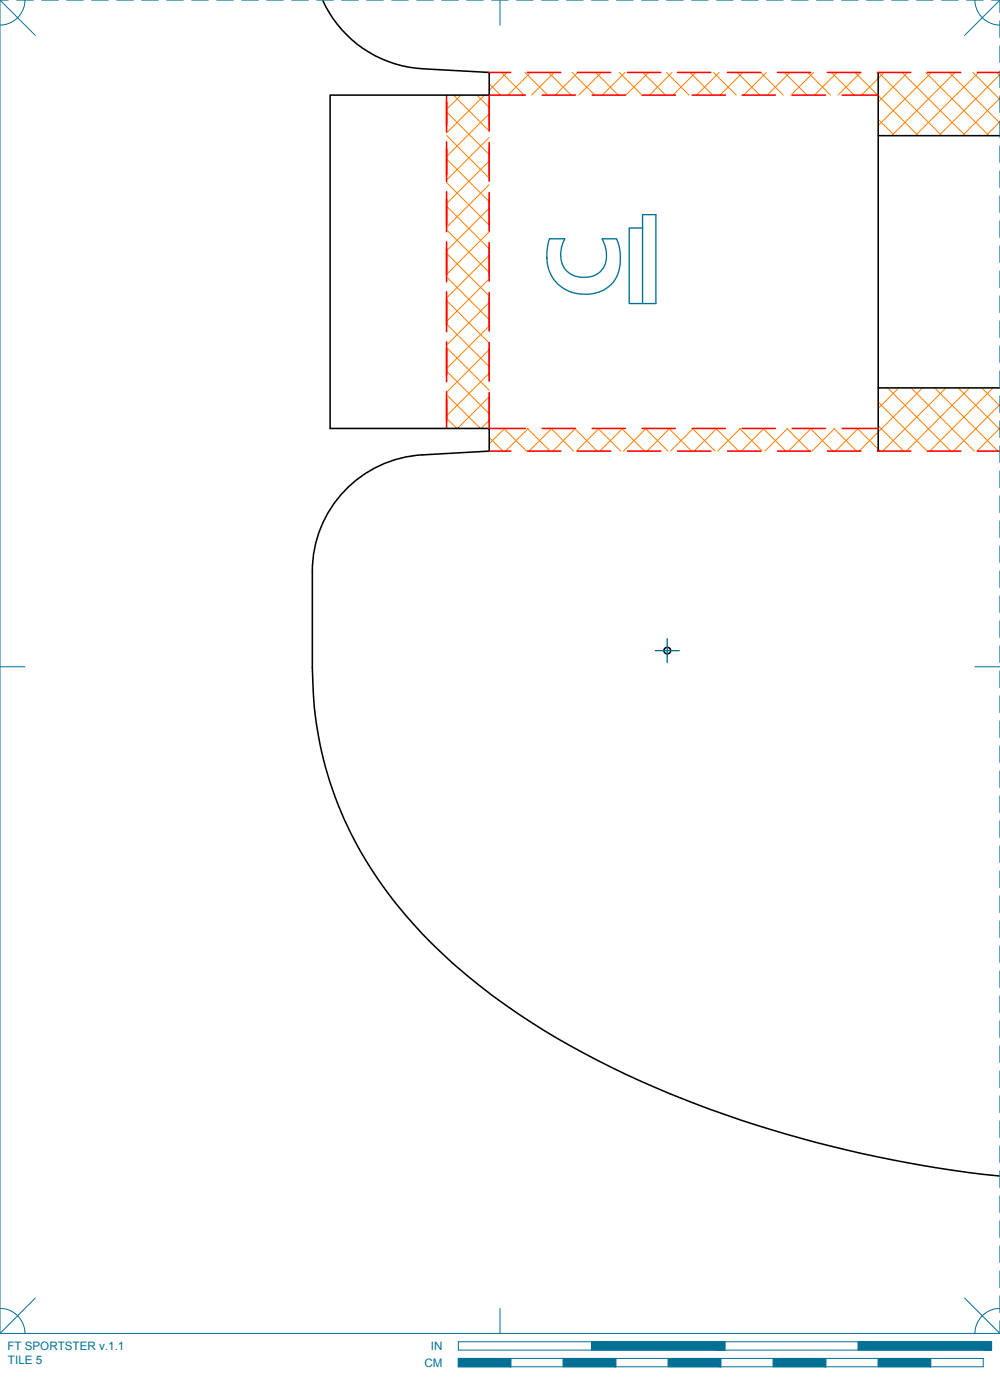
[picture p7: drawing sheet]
<svg xmlns="http://www.w3.org/2000/svg" width="190mm" height="267mm" viewBox="0 0 190 267" stroke-linecap="round" stroke-linejoin="round" font-family="sans-serif">
<defs><g id="words">
<g font-size="2.2" fill="#007095">
<text x="1.4" y="257.2">FT SPORTSTER v.1.1</text>
<text x="82.1" y="257.2">IN</text>
<text x="1.5" y="259.9">TILE 5</text>
<text x="80.8" y="260.4">CM</text>
</g>
</g></defs>
<!-- layer: 06 CAVITY -->
<g fill="none" stroke="#ff7f00" stroke-width=".19">
<path d="M86.4 18.1l6.8 6.9M87.8 18.1l-2.7 2.7M90.9 18.1l2.3 2.4M92.3 18.1l-7.2 7.2M93.2 16l2.2 2.1M95.5 13.8l4.3 4.3M96.6 13.8l-3.4 3.4M100 13.8l4.3 4.3M101.1 13.8l-4.3 4.3M104.5 13.8l4.3 4.3M105.6 13.8l-4.3 4.3M109 13.8l4.3 4.3"/>
<path d="M110.1 13.8l-4.3 4.3M113.5 13.8l4.3 4.3M114.6 13.8l-4.3 4.3M118 13.8l4.3 4.3M119.1 13.8l-4.4 4.3M122.5 13.8l4.3 4.3M123.5 13.8l-4.3 4.3M127 13.8l4.3 4.3M128 13.8l-4.3 4.3M131.4 13.8l4.4 4.3M132.5 13.8l-4.3 4.3M135.9 13.8l4.4 4.3"/>
<path d="M137 13.8l-4.3 4.3M140.4 13.8l4.3 4.3M141.5 13.8l-4.3 4.3M144.9 13.8l4.3 4.3M146 13.8l-4.3 4.3M149.4 13.8l4.3 4.3M150.5 13.8l-4.3 4.3M153.9 13.8l4.3 4.3M155 13.8l-4.3 4.3M158.4 13.8l4.3 4.3M159.5 13.8l-4.3 4.3M162.9 13.8l4.3 4.3"/>
<path d="M164 13.8l-4.4 4.3M167.3 18.2l7.6 7.6M167.4 13.8l12 12M168.4 13.8l-4.3 4.3M171.9 13.8l12 12M172.9 13.8l-5.6 5.6M176.3 13.8l12.1 12M177.4 13.8l-10.1 10.1M180.8 13.8l9.7 9.6M181.9 13.8l-12 12M185.3 13.8l5.2 5.1M186.4 13.8l-12.1 12"/>
<path d="M189.8 13.8l.7 .7M190.5 14.2l-11.6 11.6M190.5 18.7l-7.2 7.1M85.1 39.3l8.1 8.1M85.1 34.8l8.1 8.1M85.1 30.3l8.1 8.1M85.1 25.8l8.1 8.1M85.1 21.3l8.1 8.1M93.2 21.7l-8.1 8.1M93.2 26.2l-8.1 8.1M93.2 30.7l-8.1 8.1M93.2 35.2l-8.1 8.1"/>
<path d="M93.2 39.7l-8.1 8.1M167.3 22.7l3.1 3.1M190.5 23.2l-2.7 2.6M85.1 57.2l8.1 8.2M85.1 52.7l8.1 8.2M85.1 48.3l8.1 8.1M85.1 43.8l8.1 8.1M93.2 44.2l-8.1 8.1M93.2 48.6l-8.1 8.2M93.2 53.1l-8.1 8.2M93.2 57.6l-8.1 8.1M85.1 79.7l1.9 1.9"/>
<path d="M85.1 75.2l6.4 6.4M85.1 70.7l8.1 8.1M85.1 66.2l8.1 8.1M85.1 61.7l8.1 8.2M93.2 62.1l-8.1 8.1M93.2 66.6l-8.1 8.1M93.2 71.1l-8.1 8.1M93.2 75.6l-6 6M167.3 76.6l9.3 9.3M169.1 73.9l12 12M171.2 73.9l-3.9 3.9M173.6 73.9l12 12"/>
<path d="M175.7 73.9l-12 12M178.1 73.9l12 12M180.2 73.9l-12.1 12M182.5 73.9l8 7.9M184.7 73.9l-12 12M187 73.9l3.5 3.4M189.2 73.9l-12.1 12M190.5 77.1l-8.9 8.8M93.2 80.1l-1.5 1.5M93.2 83.3l2.6 2.6M96 81.6l4.3 4.3M96.1 81.6l-2.9 3"/>
<path d="M100.5 81.6l4.3 4.3M100.6 81.6l-4.3 4.3M105 81.6l4.3 4.3M105.1 81.6l-4.3 4.3M109.5 81.6l4.3 4.3M109.6 81.6l-4.3 4.3M113.9 81.6l4.4 4.3M114.1 81.6l-4.3 4.3M118.4 81.6l4.4 4.3M118.6 81.6l-4.3 4.3M122.9 81.6l4.4 4.3M123.1 81.6l-4.3 4.3"/>
<path d="M127.4 81.6l4.3 4.3M127.6 81.6l-4.3 4.3M131.9 81.6l4.3 4.3M132.1 81.6l-4.4 4.3M136.4 81.6l4.3 4.3M136.5 81.6l-4.3 4.3M140.9 81.6l4.3 4.3M141 81.6l-4.3 4.3M145.4 81.6l4.3 4.3M145.5 81.6l-4.3 4.3M149.9 81.6l4.3 4.3M150 81.6l-4.3 4.3"/>
<path d="M154.4 81.6l4.3 4.3M154.5 81.6l-4.3 4.3M158.9 81.6l4.3 4.3M159 81.6l-4.3 4.3M163.3 81.6l4.4 4.3M163.5 81.6l-4.3 4.3M167.3 81.1l4.8 4.8M190.5 81.6l-4.4 4.3"/>
</g>
<!-- layer: 02 SCORE -->
<g fill="none" stroke="#f00" stroke-width=".3">
<path d="M85.1 18.1v7M93.2 13.8h4.1M100.1 18.1h-6.9v6.9M100.5 13.8h6.3M103.3 18.1h6.3M110 13.8h6.4M112.8 18.1h6.3M119.5 13.8h6.4M122.3 18.1h6.4M129.1 13.8h6.3M131.8 18.1h6.4M138.6 13.8h6.3"/>
<path d="M141.4 18.1h6.3M148.1 13.8h6.4M150.9 18.1h6.3M157.6 13.8h6.4M160.4 18.1h6.9M167.2 13.8h6.3M176.7 13.8h6.3M186.2 13.8h4.3M85.1 27v7.6M85.1 36.5v7.7M93.2 27.1v7.4M93.2 36.7v7.3"/>
<path d="M85.1 46.1v7.6M85.1 55.6v7.6M93.2 46.2v7.4M93.2 55.7v7.4M85.1 65.1v7.6M85.1 74.6v7M93.2 65.2v7.4M93.2 74.8v6.8h6.9M93.2 85.9h4.1M100.5 85.9h6.3M103.3 81.6h6.3M110 85.9h6.4"/>
<path d="M112.8 81.6h6.3M119.5 85.9h6.4M122.3 81.6h6.4M129.1 85.9h6.3M131.8 81.6h6.4M138.6 85.9h6.3M141.4 81.6h6.3M148.1 85.9h6.4M150.9 81.6h6.3M157.6 85.9h6.4M160.4 81.6h6.9M167.2 85.9h6.3"/>
<path d="M176.7 85.9h6.3M186.2 85.9h4.3"/>
</g>
<!-- layer: 01 CUT -->
<g fill="none" stroke="#000" stroke-width=".3">
<path d="M61.5 0a22.3 22.3 0 0 0 19 13.1l12.7 .7v4.3h-30.3v63.5h30.3v4.3l-12.7 .8M167.3 13.8v12M190.5 25.8h-23.2v60.1M167.3 73.9h23.2M80.5 86.6a22.2 22.2 0 0 0-21 22.2v18.4a71.6 71.6 0 0 0 19.9 49.6 114.6 114.6 0 0 0 29.3 22.5 208.4 208.4 0 0 0 58.3 21 217.2 217.2 0 0 0 23.5 3.7"/>
<circle cx="127.1" cy="123.9" r=".64"/>
</g>
<!-- layer: 24 DIMENSIONS -->
<path d="M124.8 124h4.6M127.1 121.7v4.5" fill="none" stroke="#007095" stroke-width=".25"/>
<!-- layer: 23 NOTES -->
<path d="M104.7 45.5h2.9a5.3 5.3 0 0 0 .4 6.2 5.1 5.1 0 0 0 6.4 0 5 5 0 0 0 .6-5.6l-.3-.6h2.8a9 9 0 0 1-.6 8.2 7.6 7.6 0 0 1-10.5 .6 7.7 7.7 0 0 1-2.1-7.4zM122.4 43.4h-2.5v14.4h5v-16.9h-2.5v16.9" fill="none" stroke="#007095" stroke-width=".25"/>
<!-- layer: 22 TILED -->
<g fill="#007095" stroke="#007095" stroke-width=".19">
<path d="M163.5 255.6l25.4 1.6v-1.6zM163.5 255.6l25.4 1.6h-25.4z"/>
<path d="M112.7 255.6l25.4 1.6v-1.6zM112.7 255.6l25.4 1.6h-25.4z"/>
<path d="M167.3 258.8l10 1.6v-1.6zM167.3 258.8l10 1.6h-10z"/>
<path d="M147.3 258.8l10 1.6v-1.6zM147.3 258.8l10 1.6h-10z"/>
<path d="M127.3 258.8l10 1.6v-1.6zM127.3 258.8l10 1.6h-10z"/>
<path d="M107.3 258.8l10 1.6v-1.6zM107.3 258.8l10 1.6h-10z"/>
<path d="M87.3 258.8l10 1.6v-1.6zM87.3 258.8l10 1.6h-10z"/>
</g>
<g fill="none" stroke="#007095" stroke-width=".19">
<path d="M0 0h1.6M0 0v254M0 0l6.7 6.8M3.2 0h3.1M4.8 0a4.8 4.8 0 0 1-4.8 4.8M7.9 0h3.2M12.7 0h3.2M17.5 0h3.1M22.2 0h3.2M27 0h3.2M31.7 0h3.2M36.5 0h3.2"/>
<path d="M41.3 0h3.1M46 0h3.2M50.8 0h3.2M55.6 0h3.1M60.3 0h3.2M65.1 0h3.2M69.8 0h3.2M74.6 0h3.2M79.4 0h3.1M84.1 0h3.2M88.9 0h3.2M93.7 0h3.1"/>
<path d="M95.2 0v4.8M98.4 0h3.2M103.2 0h3.1M107.9 0h3.2M112.7 0h3.2M117.5 0h3.1M122.2 0h3.2M127 0h3.2M131.7 0h3.2M136.5 0h3.2M141.3 0h3.1M146 0h3.2"/>
<path d="M150.8 0h3.2M155.6 0h3.1M160.3 0h3.2M165.1 0h3.2M169.8 0h3.2M174.6 0h3.2M179.4 0h3.1M184.1 0h3.2M185.7 0a4.8 4.8 0 0 0 4.8 4.8M188.9 0h1.6M190.5 0v2.4M190.5 4v3.2"/>
<path d="M190.5 8.7v3.2M190.5 13.5v3.2M190.5 18.3v3.1M190.5 0l-6.8 6.8M190.5 23v3.2M190.5 27.8v3.2M190.5 32.6v3.1M190.5 37.3v3.2M190.5 42.1v3.2M190.5 46.8v3.2M190.5 51.6v3.2M190.5 56.4v3.1"/>
<path d="M190.5 61.1v3.2M190.5 65.9v3.2M190.5 70.7v3.1M190.5 75.4v3.2M190.5 80.2v3.2M190.5 84.9v3.2M190.5 89.7v3.2M190.5 94.5v3.1M190.5 99.2v3.2M190.5 104v3.2M190.5 108.8v3.1M190.5 113.5v3.2"/>
<path d="M190.5 118.3v3.2M0 127h4.8M185.7 127h4.8M190.5 123v3.2M190.5 127.8v3.2M190.5 132.6v3.1M190.5 137.3v3.2M190.5 142.1v3.2M190.5 146.9v3.1M190.5 151.6v3.2M190.5 156.4v3.2M190.5 161.1v3.2"/>
<path d="M190.5 165.9v3.2M190.5 170.7v3.1M190.5 175.4v3.2M190.5 180.2v3.2M190.5 185v3.1M190.5 189.7v3.2M190.5 194.5v3.2M190.5 199.2v3.2M190.5 204v3.2M190.5 208.8v3.1M190.5 213.5v3.2M190.5 218.3v3.2"/>
<path d="M190.5 223.1v3.1M190.5 227.8v3.2M190.5 232.6v3.2M190.5 237.3v3.2M0 249.3a4.7 4.7 0 0 1 4.8 4.7M0 254h190.5M6.7 247.3l-6.7 6.7M87.3 255.6h101.6v1.6h-101.6zM87.3 258.8h100v1.6h-100zM95.2 249.3v4.7M97.3 258.8v1.6M107.3 258.8v1.6"/>
<path d="M112.7 255.6v1.6M117.3 258.8v1.6M127.3 258.8v1.6M137.3 258.8v1.6M138.1 255.6v1.6M147.3 258.8v1.6M157.3 258.8v1.6M163.5 255.6v1.6M167.3 258.8v1.6M177.3 258.8v1.6M183.7 247.3l6.8 6.7M190.5 249.3a4.7 4.7 0 0 0-4.8 4.7"/>
<path d="M190.5 242.1v3.2M190.5 246.9v3.1M190.5 251.6v2.4"/>
</g>
<use href="#words"/>
</svg>
